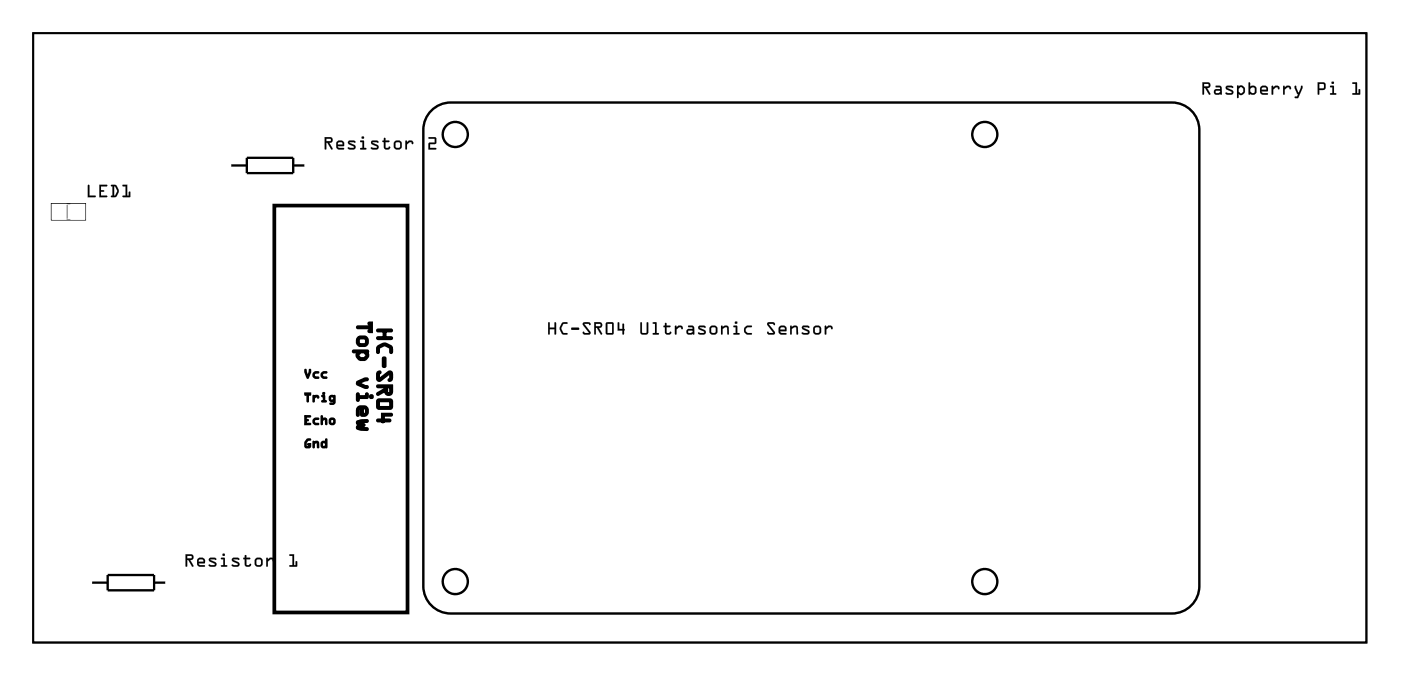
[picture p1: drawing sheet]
<svg xmlns="http://www.w3.org/2000/svg" width="153mm" height="74mm" viewBox="0 0 153 74" stroke-linecap="round" stroke-linejoin="round" font-family="sans-serif">
<path d="M3.6 3.6h146.1v66.8h-146.1z" fill="none" stroke="#000" stroke-width=".2"/>
<g fill="#000">
<path d="M3.6 3.6h146.1v66.8h-146.1zM3.6 3.6v66.8h146.1v-66.8z"/>
<path d="M35.6 15h.6a.32 .32 0 0 1 .2 .4 .32 .32 0 0 1-.3 .2l.3 .7a.1 .1 0 0 1 0 .1 .1 .1 0 0 1-.1 0l-.4-.8h-.2v.7a.1 .1 0 0 1 0 .1 .1 .1 0 0 1-.1-.1zM35.6 15v1.4l.1-.1v-.7h.2l.4 .7h.1l-.3-.7a.31 .31 0 0 0 .3-.2 .31 .31 0 0 0-.2-.4zM35.7 15.2v.3l.5-.1v-.2zM35.7 15.2h.5l.1 .2-.6 .1zM36.9 15.5l.3-.1h.2l.2 .1 .1 .2v.3h-.7l.1 .2h.5a.1 .1 0 0 1 .1 .1 .1 .1 0 0 1-.1 .1h-.5l-.2-.1-.1-.2zM36.9 15.5l-.1 .6 .1 .2 .2 .1h.6l-.1-.2h-.5l-.1-.1v-.1h.7v-.3l-.1-.2-.2-.1h-.2zM37 15.6v.2h.5l-.1-.2zM37 15.6h.4l.1 .3h-.5zM38.2 15.5v-.1a.71 .71 0 0 1 .7 .1 .12 .12 0 0 1 0 .2 .12 .12 0 0 1-.2-.1h-.4l.5 .3a.28 .28 0 0 1 .2 .3 .28 .28 0 0 1-.3 .2l-.6-.1a.12 .12 0 0 1 .1-.1 .12 .12 0 0 1 .1 0h.4l.1-.1-.6-.3-.1-.2zM38.2 15.5l-.1 .1 .1 .2 .6 .3-.1 .1h-.6v.1l.3 .1h.4l.1-.2v-.3l-.6-.3h.4a.1 .1 0 0 0 .2 0 .09 .09 0 0 0 0-.1l-.2-.1zM39.5 15.4h.4v.8h.1a.1 .1 0 0 1 .1 .1 .1 .1 0 0 1-.1 .1h-.5a.1 .1 0 0 1-.1-.1 .1 .1 0 0 1 .1-.1h.2v-.6h-.2zM39.5 15.4v.2h.2v.6h-.2v.1l.6 .1v-.2h-.2v-.7zM39.6 15.1a.15 .15 0 0 1 .3 0 .15 .15 0 0 1-.3 0zM39.6 15.1a.15 .15 0 0 0 .3 0 .15 .15 0 0 0-.3 0zM40.7 15.5l.1-.1a.71 .71 0 0 1 .7 .1 .12 .12 0 0 1-.1 .2 .12 .12 0 0 1-.2-.1h-.4l.5 .3a.28 .28 0 0 1 .2 .3 .28 .28 0 0 1-.3 .2l-.6-.1a.12 .12 0 0 1 .1-.1 .12 .12 0 0 1 .2 0h.3l.1-.1-.6-.3-.1-.2zM40.7 15.5l-.1 .1 .1 .2 .6 .3-.1 .1h-.6l.1 .1 .2 .1h.4l.2-.2-.1-.3-.6-.3h.5a.09 .09 0 0 0 .1 0 .09 .09 0 0 0 0-.1l-.2-.1zM42.1 15.1l.1 .1v.2h.4a.1 .1 0 0 1 .1 .1 .1 .1 0 0 1-.1 .1h-.4v.6h.3l.1-.1h.1a.21 .21 0 0 1 0 .2 .21 .21 0 0 1-.2 .1h-.3l-.1-.2-.1-.6-.1-.1 .1-.1zM42.1 15.1v.3l-.2 .1 .2 .1v.5a.37 .37 0 0 0 .3 .3 .37 .37 0 0 0 .3-.2v-.1l-.2 .1h-.3v-.6h.4v-.1v-.1h-.4v-.2zM43.1 15.9a.51 .51 0 0 1 1 0 .51 .51 0 0 1-1 0zM43.1 15.9a.5 .5 0 0 0 1 0 .5 .5 0 0 0-1 0zM43.3 15.6l.1 .5 .1 .1 .3-.1v-.5h-.3zM43.3 15.6h.4l.1 .1v.4v.1h-.3l-.2-.1zM44.4 15.4h.2v.2l.2-.2a.33 .33 0 0 1 .3 0 .33 .33 0 0 1 .2 .3 .14 .14 0 0 1-.2 .1 .14 .14 0 0 1-.1-.2h-.1l-.3 .2v.5a.1 .1 0 0 1-.1 .1 .1 .1 0 0 1-.1-.1zM44.4 15.4l.1 1 .1-.1v-.5l.3-.2h.1l.2 .2a.23 .23 0 0 0 0-.3 .23 .23 0 0 0-.2-.1h-.2l-.2 .2-.1-.2zM46.9 15h.7l.2 .1-.1 .6-.6 .1v.4h.6a.1 .1 0 0 1 .1 .1 .1 .1 0 0 1-.1 .1h-.8l.1-.7 .6-.1v-.4h-.6zM47 15.1v.1h.6v.4l-.6 .1-.1 .7h.8v-.2h-.6v-.4l.6-.1 .1-.6-.2-.1z"/>
<path d="M35.6 15h.6a.31 .31 0 0 1 .2 .4 .31 .31 0 0 1-.3 .2l.3 .7-.1 .1-.4-.8h-.2v.7l-.1 .1zM35.7 15.2v.3l.6-.1-.1-.2zM36.9 15.5l.3-.1h.2l.2 .1 .1 .2v.3l-.7 .1 .1 .1h.5l.1 .2h-.6l-.2-.1-.1-.2zM37 15.6v.2h.5l-.1-.2zM38.2 15.5l.5-.1 .2 .1a.12 .12 0 0 1-.1 .2 .12 .12 0 0 1-.1-.1h-.4l.5 .3a.27 .27 0 0 1 .2 .3 .27 .27 0 0 1-.3 .2h-.5l-.1-.1v-.2l.6 .1 .1-.1-.6-.3-.1-.2zM39.5 15.4l.4 .1v.7h.2v.2l-.7-.1 .1-.1h.2v-.6h-.2zM39.6 15.1a.15 .15 0 0 1 .3 0 .15 .15 0 0 1-.3 0zM40.7 15.5l.5-.1 .3 .1a.12 .12 0 0 1-.1 .2 .12 .12 0 0 1-.2-.1h-.4l.5 .3a.27 .27 0 0 1 .2 .3 .27 .27 0 0 1-.3 .2h-.4l-.2-.1 .1-.2 .5 .1 .1-.1-.6-.3-.1-.2zM42.1 15.1l.1 .1v.2h.4l.1 .1-.1 .1h-.4v.6h.3l.2-.1a.35 .35 0 0 1-.3 .3 .35 .35 0 0 1-.4-.3v-.5l-.1-.1 .1-.1zM43.1 15.9a.5 .5 0 0 1 1 0 .5 .5 0 0 1-1 0zM43.3 15.6v.5l.2 .1h.2l.1-.1v-.4l-.1-.1zM44.4 15.4h.2v.2l.2-.2a.33 .33 0 0 1 .3 0 .33 .33 0 0 1 .2 .3 .12 .12 0 0 1-.2 .1 .12 .12 0 0 1 0-.2h-.2l-.3 .2v.5l-.1 .1zM47 15.1l.6-.1 .2 .1-.1 .6-.6 .1v.4h.6v.2h-.8l.1-.7 .6-.1v-.4h-.6z"/>
<path d="M131.7 9h.6a.32 .32 0 0 1 .3 .4 .32 .32 0 0 1-.4 .2l.4 .6a.11 .11 0 0 1-.1 .2 .1 .1 0 0 1-.1-.1l-.4-.7h-.1v.7a.1 .1 0 0 1-.1 .1 .1 .1 0 0 1-.1-.1zM131.7 9l.1 1.4 .1-.1v-.7h.1l.4 .7h.2l-.4-.7a.31 .31 0 0 0 .4-.2 .31 .31 0 0 0-.3-.4zM131.9 9.2v.3l.5-.1-.1-.2zM131.9 9.2h.4l.1 .2-.5 .1zM133.2 9.4h.4l.1 .1 .1 .8a.09 .09 0 0 1 0 .1 .09 .09 0 0 1-.1-.1l-.5 .1a.32 .32 0 0 1-.2-.3 .32 .32 0 0 1 .2-.3h.4v-.2h-.4zM133.2 9.4v.2h.4l.1 .2h-.5a.31 .31 0 0 0-.2 .3 .31 .31 0 0 0 .2 .3l.5-.1 .1 .1v-.8l-.1-.2zM133.2 10v.2h.3l.2-.1-.1-.1zM133.2 10l.4-.1 .1 .2-.2 .1h-.3zM134.3 9.5l.1-.1a.71 .71 0 0 1 .7 .1 .12 .12 0 0 1-.1 .2 .12 .12 0 0 1-.1-.1h-.5l.5 .3a.28 .28 0 0 1 .2 .3 .28 .28 0 0 1-.3 .2l-.5-.1a.12 .12 0 0 1 0-.1 .12 .12 0 0 1 .2 0h.4v-.1l-.6-.3-.1-.2zM134.3 9.5v.1v.2l.6 .3-.1 .1h-.5v.1l.2 .1h.4l.2-.2-.1-.3-.6-.3h.5a.09 .09 0 0 0 .1 0 .09 .09 0 0 0 .1-.1l-.2-.1zM135.5 9.4h.2v.1l.1-.1h.3l.2 .2 .1 .1a.5 .5 0 0 1-.3 .7h-.2l-.2-.1v.4a.1 .1 0 0 1-.1 .1 .1 .1 0 0 1-.1-.1zM135.5 9.4v1.3h.1h.1v-.4l.2 .1h.2l.2-.3 .1-.4-.4-.3h-.2l-.1 .1-.1-.1zM135.9 9.6l-.2 .1v.3l.3 .2 .2-.1v-.4l-.2-.2zM135.8 9.5h.2l.2 .2v.4l-.2 .2-.3-.3v-.3zM136.8 9l.1 .1v.4l.5-.1 .2 .3v.4l-.1 .2-.4 .1-.2-.1a.1 .1 0 0 1 0 .1 .11 .11 0 0 1-.2-.1zM136.8 9.1v1.2l.1 .1v-.2l.2 .2h.3l.2-.3v-.5l-.3-.2-.4 .1v-.4zM137 9.7v.4l.1 .1 .3-.1v-.4v-.1h-.3zM137 9.7l.1-.1h.3v.5l-.2 .1-.2-.1zM138.1 9.5l.2-.1h.3l.2 .1 .1 .2v.3h-.7l.1 .2h.5a.1 .1 0 0 1 .1 .1 .1 .1 0 0 1-.1 .1h-.5l-.2-.1-.1-.2zM138.1 9.5l-.1 .6 .1 .2 .2 .1h.6l-.1-.2h-.5l-.1-.1v-.1h.7v-.3l-.1-.2-.2-.1h-.3zM138.2 9.6v.2h.5l-.1-.2zM138.2 9.6h.4l.1 .2h-.5zM139.3 9.4h.1l.1 .2 .2-.2a.33 .33 0 0 1 .3 0 .33 .33 0 0 1 .2 .3 .14 .14 0 0 1-.2 .1 .14 .14 0 0 1-.1-.2h-.2l-.2 .2v.5a.1 .1 0 0 1-.1 .1 .1 .1 0 0 1-.1-.1zM139.3 9.4v1l.1-.1v-.5l.3-.2h.2l.2 .2a.23 .23 0 0 0 0-.3 .23 .23 0 0 0-.2-.1h-.2l-.3 .2v-.2zM140.6 9.4h.1v.2l.2-.2a.33 .33 0 0 1 .4 0 .33 .33 0 0 1 .1 .3 .14 .14 0 0 1-.2 .1 .14 .14 0 0 1 0-.2h-.2l-.3 .2v.5a.1 .1 0 0 1-.1 .1 .1 .1 0 0 1-.1-.1zM140.6 9.4v1l.1-.1v-.5l.3-.2h.2l.2 .2a.23 .23 0 0 0 0-.3 .23 .23 0 0 0-.2-.1h-.3l-.2 .2v-.2zM141.8 9.4h.2l.2 .7 .3-.6a.1 .1 0 0 1 .1-.1 .1 .1 0 0 1 .1 .1l-.5 1.2-.3 .1a.1 .1 0 0 1-.1-.1 .1 .1 0 0 1 .1-.1h.2l.1-.3h-.1l-.3-.6zM141.8 9.4v.3l.3 .6h.1l-.1 .3h-.2l-.1 .1h.3l.6-1v-.2h-.2l-.2 .6h-.1l-.2-.6zM144.3 9h.7l.2 .3-.1 .5-.6 .1v.4a.1 .1 0 0 1-.1 .1 .1 .1 0 0 1-.1-.1zM144.3 9v1.3l.1 .1 .1-.1v-.4l.6-.1 .1-.5-.2-.3zM144.5 9.2v.5h.5v-.5zM144.5 9.2h.5v.5h-.5zM145.7 9.4h.4v.8h.2a.1 .1 0 0 1 .1 .1 .1 .1 0 0 1-.1 .1h-.5a.1 .1 0 0 1-.1-.1 .1 .1 0 0 1 .1-.1h.1v-.6h-.2zM145.7 9.4v.2h.2v.6h-.2v.1l.6 .1v-.2h-.2v-.7zM145.8 9.1a.15 .15 0 0 1 .3 0 .15 .15 0 0 1-.3 0zM145.9 9.1a.13 .13 0 0 0 .2 0 .13 .13 0 0 0-.2 0zM148.1 9h.5v1.2h.2v-.3a.1 .1 0 0 1 .1-.1 .1 .1 0 0 1 .1 .1v.5h-.8a.1 .1 0 0 1-.1-.1 .1 .1 0 0 1 .1-.1h.3v-1h-.3zM148.1 9.1l.1 .1h.3v1h-.3l-.1 .1 .8 .1v-.6h-.1v.4h-.2v-1.2z"/>
<path d="M131.7 9h.6a.31 .31 0 0 1 .3 .4 .31 .31 0 0 1-.4 .2l.4 .7-.2 .1-.4-.8h-.1v.7l-.1 .1zM131.9 9.2v.3l.5-.1-.1-.2zM133.2 9.4h.5l.1 .2v.8l-.1-.1-.5 .1a.31 .31 0 0 1-.2-.3 .31 .31 0 0 1 .2-.3h.4v-.2h-.4zM133.2 10v.2h.3l.2-.1-.1-.2zM134.3 9.5l.6-.1 .2 .1a.12 .12 0 0 1-.1 .2 .12 .12 0 0 1-.1-.1h-.5l.5 .3a.27 .27 0 0 1 .2 .3 .27 .27 0 0 1-.3 .2h-.4l-.2-.1 .1-.2 .5 .1 .1-.1-.6-.3v-.2zM135.5 9.4h.1l.1 .1 .1-.1h.2l.4 .3a.54 .54 0 0 1-.4 .7l-.3-.1v.4h-.2zM135.9 9.6l-.2 .1v.3l.3 .2 .2-.1v-.4l-.2-.2zM136.8 9l.1 .1v.4l.4-.1 .3 .2v.5l-.2 .3h-.3l-.2-.1v.1l-.1-.1zM137 9.7v.4l.2 .1 .2-.1v-.5h-.3zM138.1 9.5l.2-.1h.3l.2 .1 .1 .2v.3l-.7 .1 .1 .1h.5l.1 .2h-.6l-.2-.1-.1-.2zM138.2 9.6v.2h.5l-.1-.2zM139.3 9.4h.1l.1 .2 .2-.2a.33 .33 0 0 1 .3 0 .33 .33 0 0 1 .1 .3 .12 .12 0 0 1-.1 .1 .12 .12 0 0 1-.1-.2h-.2l-.2 .2v.5l-.2 .1zM140.6 9.4h.1v.2l.2-.2a.33 .33 0 0 1 .4 0 .33 .33 0 0 1 .1 .3 .12 .12 0 0 1-.2 .1 .12 .12 0 0 1 0-.2h-.2l-.3 .2v.5l-.1 .1zM141.8 9.4h.2l.2 .7 .3-.7h.2v.3l-.6 1.1-.3-.1 .1-.1h.2l.1-.3h-.1l-.3-.6zM144.3 9h.7l.2 .3-.1 .5-.6 .1v.4l-.1 .1-.1-.1zM144.5 9.2v.5h.5v-.5zM145.7 9.4h.4v.8h.2v.2l-.6-.1v-.1h.2v-.6h-.2zM145.8 9.1a.15 .15 0 0 1 .3 0 .15 .15 0 0 1-.3 0zM148.1 9h.5v1.2h.2v-.4h.1v.6l-.8-.1 .1-.1h.3v-1h-.3z"/>
<path d="M9.6 20.3h.2v1.1h.6a.1 .1 0 0 1 .1 .1 .1 .1 0 0 1-.1 .1h-.8zM9.7 20.3l-.1 1.3h.8v-.2h-.6v-1.1zM10.9 20.2h.8a.1 .1 0 0 1 .1 .1 .1 .1 0 0 1-.1 .1h-.6v.4h.2a.1 .1 0 0 1 .1 .1 .1 .1 0 0 1-.1 .1h-.2v.4h.6a.1 .1 0 0 1 .1 .1 .1 .1 0 0 1-.1 .1h-.8zM10.9 20.2v1.4h.8v-.2h-.6v-.4h.2l.1-.1h-.1h-.2v-.5h.6v-.1zM12.2 20.3h.5l.3 .6-.2 .6-.6 .1a.1 .1 0 0 1-.1-.1 .1 .1 0 0 1 .1-.1h.1v-1h-.1zM12.2 20.3v.1h.1v1h-.1v.2h.4l.4-.5v-.3l-.3-.5zM12.5 20.4v1h.1l.2-.5-.2-.4zM12.5 20.4l.1 .1 .2 .4-.2 .5h-.1zM13.4 20.3l.5-.1v1.2h.2v-.3a.1 .1 0 0 1 .1-.1 .1 .1 0 0 1 .1 .1v.5h-.8a.1 .1 0 0 1-.1-.1 .1 .1 0 0 1 .1-.1h.3v-1h-.3zM13.4 20.3l.1 .1h.3v1h-.3l-.1 .2h.8v-.6h-.1v.4h-.2v-1.2z"/>
<path d="M9.6 20.3h.2v1.1h.6v.2h-.8zM10.9 20.2l.8 .1v.1h-.6v.4h.3v.1v.1h-.3v.4h.6v.2h-.8zM12.2 20.3h.5a.8 .8 0 0 1 .1 1.2l-.2 .1h-.4v-.1l.1-.1v-1h-.1zM12.5 20.4v1h.1l.2-.5-.2-.4zM13.4 20.3l.5-.1v1.2h.2v-.4h.1v.6h-.8l.1-.2h.3v-1h-.3z"/>
<path d="M39.1 35.8h1.4v-.2a.11 .11 0 0 1-.1-.2 .11 .11 0 0 1 .1-.1h.2v1.1h-.2a.11 .11 0 0 1-.1-.1 .11 .11 0 0 1 .1-.1v-.2h-1.3l-.1-.1zM39.2 37l.3-.1h.4a.43 .43 0 0 1 .4 .4v.3l-.3 .3h-.6l-.2-.2-.1-.2v-.3zM39.4 37.1l-.1 .4 .1 .2 .6-.1 .1-.3-.1-.2zM38.7 38.4h1.5a.11 .11 0 0 1 .1 .1 .11 .11 0 0 1-.1 .1l.1 .1a.52 .52 0 0 1-.4 .8 .61 .61 0 0 1-.8-.7l.1-.2h-.5zM39.5 38.6l-.2 .4 .2 .2h.4l.2-.2v-.1l-.2-.3zM39.1 41.9l.9-.4h.2a.11 .11 0 0 1 .1 .1 .11 .11 0 0 1-.1 .1l-.9 .3 .9 .3a.11 .11 0 0 1 .1 .1 .11 .11 0 0 1-.1 .1h-.2l-.8-.3zM39.1 43.1l.2 .1v.2h.8v-.2a.11 .11 0 0 1 .1-.1 .11 .11 0 0 1 .1 .1l-.1 .4h-.9v.2a.11 .11 0 0 1-.1 .1 .11 .11 0 0 1-.1-.1zM40.5 43.5a.17 .17 0 0 1 .3 0 .17 .17 0 0 1-.3 0zM39.2 44.6l.3-.1h.4a.43 .43 0 0 1 .4 .4v.4l-.1 .2-.3 .1h-.3l-.1-.9-.1 .1-.1 .1v.6a.11 .11 0 0 1-.1 .1 .11 .11 0 0 1-.1-.1v-.6zM39.8 44.7v.7l.2-.1 .1-.1v-.3l-.1-.2zM39.1 46.2a1.15 1.15 0 0 1 1.1-.2 .11 .11 0 0 1 .1 .1 .11 .11 0 0 1-.1 .1l-.9 .1 .3 .2h.2a.11 .11 0 0 1 .1 .1 .11 .11 0 0 1-.1 .1h-.2l-.3 .1 .9 .1a.11 .11 0 0 1 .1 .1 .11 .11 0 0 1-.1 .1 1.15 1.15 0 0 1-1.1-.1v-.3l.2-.1-.2-.2z"/>
<path d="M39 35.7h1.5v.1h-.1v-.2h.1v.1a.22 .22 0 0 1-.3-.2 .22 .22 0 0 1 .3-.3h.4v1.3h-.4a.22 .22 0 0 1-.3-.3 .22 .22 0 0 1 .3-.1v.1h-.1v-.2h.1v.1h-1.4l-.1-.2zM39.2 35.9h1.4v.4h-.1h.2v.1h-.1v-1.1h.1v.2l-.2-.1h.1v.5zM39.1 36.9a1.02 1.02 0 0 1 1.1 0l.1 .1-.1 .1 .1-.1 .1 .3v.4l-.2 .2v-.1v.1a.96 .96 0 0 1-.8 .1h-.2l-.1-.2 .1-.1-.1 .1-.1-.1v-.5zM39.2 37h.1l-.1 .2 .1 .5-.1 .1 .1-.1 .1 .1h.5l.3-.2v-.4l-.2-.2h-.5l-.2 .1zM39.5 37.2l-.1 .3 .1 .1-.1 .1 .6-.2v-.2l-.1-.1 .1-.1-.1 .1zM39.3 37.1l.6-.1 .2 .1 .1 .2-.1 .4-.2 .1-.6-.1-.1-.2v-.3v-.1l.1 .1-.1-.1zM38.6 38.4l1.6-.1a.22 .22 0 0 1 .2 .2 .22 .22 0 0 1-.2 .2l.1-.2v.1a.61 .61 0 0 1-.4 1 .74 .74 0 0 1-.9-.4h.1h-.1a.49 .49 0 0 1 .1-.7l.1 .2h-.5l-.2-.2zM38.7 38.5h.8l-.3 .4v.1l.2 .3h-.1h.1h.5l.2-.1h.1h-.1l.1-.2v-.2l-.3-.3h.3zM39.5 38.7l-.1 .2 .1 .2h.4l.2-.3-.1 .1-.2-.2zM39.4 38.6l.5-.1 .1 .1h-.1h.1l.2 .2v.2v.1l-.1-.1 .1 .1-.2 .2-.1-.1 .1 .1h-.6v-.1v.1l-.2-.2 .1-.1-.1 .1v-.1zM39 41.8l.1-.1 .1 .1-.1-.1 .8-.3 .1 .1-.1-.1h.3a.22 .22 0 0 1 .2 .2 .22 .22 0 0 1-.2 .2h-.2v-.1l.1 .1-.7 .3-.1-.1 .1-.1 .7 .3-.1 .1v-.1h.2a.22 .22 0 0 1 .2 .2 .22 .22 0 0 1-.2 .2h-.3l.1-.1-.1 .1-.8-.3 .1-.1-.1 .1-.1-.2zM39 42l1-.4h.2h-.2v-.1v.1l-.8 .3v.2l1 .3h-.2zM39 43.1l.2-.1 .2 .1v.3h-.1v-.1h.8v.1h-.1v-.2a.22 .22 0 0 1 .2-.2 .22 .22 0 0 1 .2 .2v.4l-.1 .1h-1v-.1h.1v.2a.22 .22 0 0 1-.2 .3 .22 .22 0 0 1-.2-.3zM39.2 43.2v.6v-.3h1v-.3v.3h-1zM40.4 43.5a.28 .28 0 0 1 .5 0 .28 .28 0 0 1-.5 0zM40.6 43.4v.1h.1v-.1zM39.2 44.6h-.1a1.02 1.02 0 0 1 1.1-.1l.1 .1-.1 .1 .1-.1 .1 .3-.1 .5-.1 .1-.3 .2-.4-.1-.1-.9h.1v.1l-.1 .1v.6a.22 .22 0 0 1-.2 .2 .22 .22 0 0 1-.2-.2v-.7zM39.3 44.7l.4-.1-.1 .9h.4l.1-.1 .1-.5-.1-.2-.1-.1h-.5l-.3 .3v.6v-.6v-.1l.1 .1-.1-.1zM39.8 44.7h.1v.7h-.1v-.1l.2-.1v-.3l-.1-.1h.1h-.2zM39.6 44.6h.4l.2 .2v.4l-.2 .2-.4 .1zM39 46.1l.5-.2h.7a.22 .22 0 0 1 .2 .2 .22 .22 0 0 1-.2 .3h-.6v-.1v.1h-.2l-.1-.1 .1-.1 .2 .2v.1v-.1h.2a.22 .22 0 0 1 .2 .2 .22 .22 0 0 1-.2 .2h-.2v-.1v.1l-.2 .1-.1-.1 .1-.1 .2 .1v.1v-.1h.6a.22 .22 0 0 1 .2 .2 .22 .22 0 0 1-.2 .2h-.7l-.4-.1a.29 .29 0 0 1 0-.5l.2-.1v.1v.1l-.3-.2zM39.2 46.2l-.1 .3 .1-.1 .4 .2-.4 .2-.1-.1 .1 .3v-.1l.4 .1-.1 .1v-.1h.7v.1v-.2v.1h-.6l-.5-.1 .5-.3h.2h-.2l-.5-.3 .5-.1 .6-.1v.1v-.2v.1l-.6 .1v-.1v.1l-.4 .1z"/>
<path d="M41.3 36.1h1.5a.11 .11 0 0 1 .1 .1 .11 .11 0 0 1-.1 .1h-.6v.6h.6a.11 .11 0 0 1 .1 .2 .11 .11 0 0 1-.1 .1h-1.4a.11 .11 0 0 1-.1-.1 .11 .11 0 0 1 .1-.2h.6v-.6h-.6zM41.4 38a1.04 1.04 0 0 1 .9-.3l.6 .3v.6a.11 .11 0 0 1-.1 .1 .11 .11 0 0 1-.1-.1v-.5l-.6-.2-.6 .2v.5a.11 .11 0 0 1-.1 .1 .11 .11 0 0 1-.1-.1v-.5zM42 39.2h.2v.9a.16 .16 0 0 1-.1 .1 .16 .16 0 0 1-.2-.1zM41.4 40.8l.2-.1a.15 .15 0 0 1 .1 .2 .15 .15 0 0 1-.2 .1v.5l1.1-.8h.2l.1 .1v.7v.2l-.2 .1a.15 .15 0 0 1-.1-.2 .15 .15 0 0 1 .1-.1v-.6l-1 .8h-.3l-.1-.2v-.5zM41.3 42.3l1.6-.1v.8a.38 .38 0 0 1-.4 .3 .38 .38 0 0 1-.3-.5l-.7 .5a.11 .11 0 0 1-.2-.1 .11 .11 0 0 1 .1-.1l.8-.5v-.2h-.8zM42.4 42.4v.6l.3 .1v-.7zM41.4 43.8h1.4l.1 .2v.7l-.2 .1h-1.3l-.1-.2zM41.5 44v.6h1.2v-.6zM41.8 45.3h1a.11 .11 0 0 1 .1 .1 .11 .11 0 0 1-.1 .2h-.7v.4h.6a.11 .11 0 0 1 .1 .1 .11 .11 0 0 1-.1 .1h-.6a.11 .11 0 0 1-.2 .1 .11 .11 0 0 1-.1-.1h-.4a.11 .11 0 0 1-.1-.1 .11 .11 0 0 1 .1-.1h.4z"/>
<path d="M41.3 36.1l1.5-.1a.22 .22 0 0 1 .3 .2 .22 .22 0 0 1-.3 .2h-.6v-.1h.1v.6h-.1v-.1h.6a.22 .22 0 0 1 .3 .3 .22 .22 0 0 1-.3 .2h-1.4a.22 .22 0 0 1-.2-.2 .22 .22 0 0 1 .2-.3h.6v.1h-.1v-.6h.1v.1h-.7l-.1-.2zM41.4 36.2h.7v.9h-.7h1.4h-.7v-.9h.7zM41.3 37.9l.1-.1 .1 .1-.1-.1 .5-.2v.1v-.1l.2-.1 .7 .3v.1v-.1l.1 .1a.77 .77 0 0 1 .1 .8l-.2 .1-.1-.1-.1-.5-.4-.2v-.1v.1h-.2v-.1l.1 .1-.5 .2v.4a.22 .22 0 0 1-.2 .2 .22 .22 0 0 1-.2-.2 .72 .72 0 0 1 .1-.7zM41.5 38l-.1 .6v-.4l.1-.2 .1 .1-.1-.1 .5-.2h.3l.4 .2v.1v-.1l.1 .1v.5v-.5l-.5-.3v-.1v.1h-.3zM41.9 39.1h.2l.2 .1v.9a.27 .27 0 0 1-.2 .2 .27 .27 0 0 1-.3-.2zM42 39.3v.8h.1v-.8zM41.3 40.7l.3-.1a.22 .22 0 0 1 .2 .2 .22 .22 0 0 1-.2 .2v.5l-.1-.1v.1l1-.8a.35 .35 0 0 1 .4-.1 .35 .35 0 0 1 .2 .3v.6a.32 .32 0 0 1-.3 .4 .32 .32 0 0 1-.4-.3l.1-.1 .2-.1-.1-.5 .1 .1v-.1l.1 .1-1 .8-.1-.1 .1 .1a.35 .35 0 0 1-.4 0 .35 .35 0 0 1-.2-.3v-.5zM41.5 40.9l.1-.1-.2 .2v.6h.1v.2v-.2l1.2-.8 .1 .1v.6l-.1 .1 .1-.1v-.6l-.2-.2v.1l-1 .8h-.1l-.1-.1zM41.3 42.2l1.8-.1v.9a.49 .49 0 0 1-.6 .4 .49 .49 0 0 1-.4-.6l.2 .1-.8 .5a.22 .22 0 0 1-.3-.1 .22 .22 0 0 1 .1-.3l.8-.5 .1 .1h-.1v-.2h.1v.2l-.9-.1-.1-.2zM41.4 42.3h.9v.4l-.9 .5v-.1l.1 .2-.1-.1 .9-.6v.2a.27 .27 0 0 0 .2 .4 .27 .27 0 0 0 .3-.2v-.8h.1v.1zM42.4 42.4h.1v.6h.1v-.6h.1v.2h-.3zM42.3 42.3h.5v.7a.28 .28 0 0 1-.2 .2 .28 .28 0 0 1-.3-.2zM41.3 43.7l.2-.1h1.2a.33 .33 0 0 1 .4 .4v.6a.33 .33 0 0 1-.4 .3h-1.2a.33 .33 0 0 1-.3-.3v-.6zM41.4 43.9v.7l.1 .1h1.2l.1-.1v-.7zM41.5 44h.1v.6h-.1v-.1h1.2v.1h-.1v-.6h.1v.1h-1.2zM41.4 43.9h1.4v.8h-1.4zM41.7 45.2h1.1a.22 .22 0 0 1 .3 .2 .22 .22 0 0 1-.3 .3h-.7v-.1h.1v.4h-.1v-.1h.6a.22 .22 0 0 1 .2 .2 .22 .22 0 0 1-.2 .2h-.6v-.1h.1a.22 .22 0 0 1-.3 .2 .22 .22 0 0 1-.2-.2h.1v.1h-.4a.22 .22 0 0 1-.2-.2 .22 .22 0 0 1 .2-.2h.4v.1h-.1zM41.8 45.3h.1v.8h-.5h.5v.1v-.1h.8h-.8v-.7h.9l-1 .1z"/>
<path d="M60.1 35.3l.1 .1v.5h.5v-.5a.1 .1 0 0 1 .1-.1 .1 .1 0 0 1 .1 .1v1.2a.1 .1 0 0 1-.1 .1 .1 .1 0 0 1-.1-.1v-.5h-.5v.5a.1 .1 0 0 1-.1 .1 .1 .1 0 0 1-.1-.1zM60.1 35.3v1.3h.1v-.5h.5v.5l.2 .1v-1.3h-.2v.5h-.5v-.5zM61.6 35.4l.5-.1a.1 .1 0 0 1 .1 .1 .1 .1 0 0 1-.1 .1h-.4l-.2 .5 .2 .5h.4a.1 .1 0 0 1 .1 .1 .1 .1 0 0 1-.1 .1l-.5-.1-.3-.4v-.3zM61.6 35.4l-.3 .4a.83 .83 0 0 0 .4 .9h.4l.1-.1-.1-.1h-.4l-.2-.4v-.2l.2-.4h.4l.1-.1-.1-.1h-.3zM62.6 35.9h.7l.1 .2-.1 .1h-.6l-.1-.1zM62.6 35.9l.1 .2h.6h.1l-.1-.2zM63.9 35.4l.7-.1 .1 .2a.13 .13 0 0 1-.1 .1 .13 .13 0 0 1-.1-.1h-.5l.7 .8a.21 .21 0 0 1 0 .3 .21 .21 0 0 1-.2 .1h-.5l-.2-.3a.13 .13 0 0 1 .2 0 .13 .13 0 0 1 .1 .1h.4l-.6-.9zM63.9 35.4v.2l.6 .9h-.4l-.2-.1v.1l.2 .2 .5-.1 .1-.2-.7-.9h.5l.1 .1 .1-.1-.2-.2zM65.1 35.3h.6a.32 .32 0 0 1 .3 .4 .32 .32 0 0 1-.4 .2l.4 .6a.11 .11 0 0 1-.1 .2 .1 .1 0 0 1-.1-.1l-.4-.7h-.1v.7a.1 .1 0 0 1-.1 .1 .1 .1 0 0 1-.1-.1zM65.1 35.3v1.4l.2-.1v-.7h.1l.4 .7h.1l-.3-.7a.31 .31 0 0 0 .4-.2 .31 .31 0 0 0-.3-.4zM65.3 35.5v.3l.5-.1-.1-.2zM65.3 35.5h.4l.1 .2-.5 .1zM66.4 35.4l.6-.1 .2 .1v1.1l-.1 .2h-.6l-.1-.1zM66.4 35.4v1.2l.1 .1h.6l.1-.2v-1.1l-.2-.1zM66.5 35.5v1h.5v-1zM66.5 35.5h.6v1h-.6zM67.7 35.3l.1 .1v.7h.4v-.6a.1 .1 0 0 1 .1 0 .1 .1 0 0 1 .1 0v.5a.09 .09 0 0 1 0 .1 .09 .09 0 0 1 0 .1v.4a.1 .1 0 0 1-.1 .1 .1 .1 0 0 1-.1-.1v-.4h-.6zM67.7 35.3v.9h.5v.4l.1 .1v-.5l.1-.1h-.1v-.6h-.1v.6h-.4v-.7zM70.2 35.3l.1 .1v1l.1 .1 .4-.1v-1a.1 .1 0 0 1 .1-.1 .1 .1 0 0 1 .1 .1v1.1l-.2 .2h-.4l-.2-.1-.1-.2zM70.2 35.3v1.2l.1 .1h.5l.2-.2v-1l-.1-.1-.1 .1v1l-.4 .1-.1-.1v-1zM71.5 35.3l.4 .1v1.1h.2a.1 .1 0 0 1 .1 .1 .1 .1 0 0 1-.1 .1h-.5a.1 .1 0 0 1-.1-.1 .1 .1 0 0 1 .1-.1h.1v-1h-.2zM71.5 35.3v.2h.3v1h-.3v.1l.6 .1 .1-.2h-.3v-1.1zM72.9 35.4h.1v.3h.4a.1 .1 0 0 1 .1 .1 .1 .1 0 0 1-.1 .1h-.4v.5l.3 .1 .1-.2 .1 .1a.21 .21 0 0 1 0 .2 .21 .21 0 0 1-.2 .1h-.3l-.2-.2v-.6l-.1-.1 .1-.1zM72.9 35.4l-.1 .3-.1 .1h.1v.6a.37 .37 0 0 0 .4 .3 .37 .37 0 0 0 .3-.2l-.1-.1-.1 .1-.3-.1v-.6h.4v-.1h-.4v-.3zM73.9 35.7h.2v.2l.2-.2a.33 .33 0 0 1 .4 0 .33 .33 0 0 1 .1 .3 .14 .14 0 0 1-.2 0 .14 .14 0 0 1 0-.1h-.2l-.3 .2v.5a.1 .1 0 0 1-.1 .1 .1 .1 0 0 1-.1-.1zM74 35.7v1l.1-.1v-.5l.3-.3 .2 .1 .1 .2a.23 .23 0 0 0 .1-.3 .23 .23 0 0 0-.3-.1h-.2l-.2 .2v-.2zM75.4 35.7h.4h.2l.1 .9a.09 .09 0 0 1-.1 .1 .09 .09 0 0 1-.1-.1l-.5 .1a.32 .32 0 0 1-.2-.3 .32 .32 0 0 1 .2-.4l.5 .1-.1-.2h-.4zM75.4 35.7v.1l.5 .1v.2h-.5a.31 .31 0 0 0-.2 .3 .31 .31 0 0 0 .2 .3l.5-.1h.1v-.7l-.1-.2zM75.4 36.3v.2h.3l.2-.1-.1-.2zM75.4 36.2h.4l.1 .2-.2 .1h-.3zM76.5 35.7h.1a.71 .71 0 0 1 .7 .1 .12 .12 0 0 1-.1 .1 .12 .12 0 0 1-.1 0h-.4l.5 .3a.28 .28 0 0 1 .1 .3 .28 .28 0 0 1-.3 .2l-.5-.1a.12 .12 0 0 1 0-.1 .12 .12 0 0 1 .2 0h.4v-.1l-.6-.3v-.2zM76.5 35.8v.1l.1 .2 .5 .3-.1 .1h-.5v.1l.2 .1 .4-.1 .2-.1-.1-.3-.6-.3h.5a.09 .09 0 0 0 .1 0 .09 .09 0 0 0 .1-.1l-.2-.1zM77.7 36.2a.51 .51 0 0 1 1 0 .51 .51 0 0 1-1 0zM77.7 36.2a.5 .5 0 0 0 1 0 .5 .5 0 0 0-1 0zM77.9 35.9v.5l.1 .1 .4-.1-.1-.5h-.3zM77.9 35.9l.4-.1 .1 .1v.5l-.1 .1h-.3l-.1-.1zM79 35.7h.1l.1 .1a.39 .39 0 0 1 .6 .1l.1 .7a.09 .09 0 0 1-.1 .1 .09 .09 0 0 1-.1-.1l-.1-.7h-.2l-.2 .1v.6a.1 .1 0 0 1-.1 .1 .1 .1 0 0 1-.1-.1zM79 35.7v1l.1-.1v-.6l.3-.2 .2 .1 .1 .7h.1v-.7a.32 .32 0 0 0-.5-.2l-.2 .1v-.1zM80.3 35.7h.4l.1 .8h.1a.1 .1 0 0 1 .1 .1 .1 .1 0 0 1-.1 .1h-.5a.1 .1 0 0 1-.1-.1 .1 .1 0 0 1 .1-.1h.2v-.6h-.2zM80.4 35.7v.1h.2v.7h-.2l-.1 .1 .7 .1v-.2h-.2l-.1-.8zM80.5 35.4a.15 .15 0 0 1 .3 0 .15 .15 0 0 1-.3 0zM80.5 35.4a.15 .15 0 0 0 .3 0 .15 .15 0 0 0-.3 0zM81.6 35.9l.3-.2h.4a.1 .1 0 0 1 .1 .1 .1 .1 0 0 1-.1 .1h-.4l-.2 .2v.2l.2 .2h.4a.1 .1 0 0 1 .1 .1 .1 .1 0 0 1-.1 .1l-.6-.1a.51 .51 0 0 1-.1-.7zM81.6 35.9l-.1 .2 .1 .4 .2 .1h.5v-.1h-.4l-.2-.2v-.3l.1-.1 .5-.1v-.1h-.4zM84.1 35.4l.6-.1 .2 .2a.13 .13 0 0 1-.1 .1 .13 .13 0 0 1-.1-.1h-.5l.7 .8a.21 .21 0 0 1 0 .3 .21 .21 0 0 1-.2 .1h-.5l-.2-.3a.13 .13 0 0 1 .2 0 .13 .13 0 0 1 .1 .1h.4l-.6-.9zM84.1 35.4v.2l.6 .9h-.4l-.2-.1-.1 .1 .3 .2 .5-.1 .1-.2-.7-.9h.5l.1 .1 .1-.1-.2-.2zM85.4 35.8l.2-.1h.3l.2 .1 .1 .2-.1 .3h-.6l.1 .2h.5a.1 .1 0 0 1 .1 .1 .1 .1 0 0 1-.1 .1h-.5l-.2-.1-.1-.2zM85.4 35.8l-.1 .6 .1 .1 .2 .2 .5-.1v-.1h-.5l-.1-.1v-.1h.6v-.3v-.2l-.2-.1h-.3zM85.5 35.9v.2h.5l-.1-.2zM85.5 35.9h.4l.1 .2h-.5zM86.6 35.7h.1v.1a.39 .39 0 0 1 .7 .1v.7a.09 .09 0 0 1-.1 .1 .09 .09 0 0 1-.1-.1v-.7h-.2l-.3 .1v.6a.1 .1 0 0 1-.1 .1 .1 .1 0 0 1-.1-.1zM86.6 35.7v1l.1-.1v-.6l.3-.2 .2 .1 .1 .7h.1v-.7a.32 .32 0 0 0-.5-.2l-.2 .1v-.1zM87.9 35.7h.1a.71 .71 0 0 1 .7 .1 .12 .12 0 0 1-.1 .1 .12 .12 0 0 1-.2 0h-.4l.5 .3a.28 .28 0 0 1 .2 .3 .28 .28 0 0 1-.3 .2l-.6-.1a.12 .12 0 0 1 .1-.1 .12 .12 0 0 1 .2 0h.3l.1-.1-.6-.3-.1-.2zM87.9 35.8l-.1 .1 .1 .2 .6 .3-.1 .1h-.6v.1l.3 .1 .4-.1 .1-.1v-.3l-.6-.3h.5a.09 .09 0 0 0 .1 0 .09 .09 0 0 0 0-.1l-.2-.1zM89 36.2a.51 .51 0 0 1 1 0 .51 .51 0 0 1-1 0zM89 36.2a.5 .5 0 0 0 1 0 .5 .5 0 0 0-1 0zM89.3 35.9v.5l.1 .1 .3-.1v-.5h-.3zM89.3 35.9l.3-.1 .2 .1v.5l-.1 .1h-.3l-.1-.1zM90.4 35.7h.1v.2l.2-.2a.33 .33 0 0 1 .4 0 .33 .33 0 0 1 .1 .3 .14 .14 0 0 1-.2 0 .14 .14 0 0 1 0-.1h-.2l-.3 .2v.5a.1 .1 0 0 1-.1 .1 .1 .1 0 0 1-.1-.1zM90.4 35.7v1l.1-.1v-.5l.3-.3 .2 .1 .1 .2a.23 .23 0 0 0 .1-.3 .23 .23 0 0 0-.3-.1h-.2l-.2 .2v-.2z"/>
<path d="M60.1 35.3l.1 .1v.5h.5v-.5h.2v1.3l-.2-.1v-.5h-.5v.5h-.2zM61.6 35.4l.2-.1 .4 .1-.1 .1h-.4l-.2 .5 .2 .5h.4l.1 .1-.1 .1a.6 .6 0 0 1-.8-.6v-.3zM62.6 35.9h.7l.1 .2-.1 .1h-.6l-.1-.1zM63.9 35.4l.6-.1 .2 .2-.1 .1-.1-.1h-.5l.7 .9-.1 .3h-.5l-.3-.2 .1-.2 .1 .2h.5l-.6-.9zM65.1 35.3h.6a.31 .31 0 0 1 .3 .4 .31 .31 0 0 1-.4 .2l.4 .7-.2 .1-.4-.8h-.1v.7l-.2 .1zM65.3 35.5v.3l.5-.1-.1-.2zM66.4 35.4l.6-.1 .2 .1v1.1l-.1 .2h-.6l-.1-.1zM66.5 35.5v1h.5v-1zM67.7 35.3l.1 .1v.7h.4v-.6h.1l.1 .6v.1l-.1 .5-.1-.1v-.4h-.5zM70.2 35.3l.1 .1v1l.1 .1 .4-.1v-1l.1-.1 .1 .1v1l-.2 .3h-.5l-.1-.2zM71.5 35.3l.4 .1v1.1h.3l-.1 .2-.6-.1v-.1h.2v-1h-.2zM72.9 35.4h.1v.3h.4v.1v.1h-.4v.6h.3l.1-.2 .1 .1a.35 .35 0 0 1-.3 .3 .35 .35 0 0 1-.4-.3v-.5l-.1-.1 .1-.1zM74 35.7h.1v.2l.2-.2a.33 .33 0 0 1 .4 0 .33 .33 0 0 1 .1 .3 .12 .12 0 0 1-.2 0 .12 .12 0 0 1 0-.1h-.2l-.3 .2v.5l-.1 .1zM75.4 35.7h.5l.1 .2v.7h-.1l-.5 .1a.31 .31 0 0 1-.2-.3 .31 .31 0 0 1 .2-.3h.5v-.2h-.5zM75.4 36.3v.2h.3l.2-.1-.1-.2zM76.5 35.7h.6l.2 .1a.12 .12 0 0 1-.1 .1 .12 .12 0 0 1-.1 0h-.5l.6 .3a.27 .27 0 0 1 .1 .3 .27 .27 0 0 1-.3 .2l-.4-.1-.1-.1v-.1l.5 .1 .1-.1-.5-.3-.1-.2zM77.7 36.2a.5 .5 0 0 1 1 0 .5 .5 0 0 1-1 0zM77.9 35.9v.5l.1 .1h.3l.1-.1v-.4l-.1-.1zM79 35.7h.1l.1 .1a.38 .38 0 0 1 .3-.1 .38 .38 0 0 1 .3 .2v.7h-.1l-.1-.7h-.2l-.2 .1-.1 .6-.1 .1zM80.3 35.7h.5v.8h.2v.2l-.7-.1 .1-.1h.2v-.6h-.2zM80.5 35.4a.15 .15 0 0 1 .3 0 .15 .15 0 0 1-.3 0zM81.6 35.9l.3-.2h.5l-.1 .2h-.4l-.2 .1v.3l.2 .2 .5 .1-.1 .1h-.4a.49 .49 0 0 1-.3-.8zM84.1 35.4l.6-.1 .2 .2-.1 .1-.1-.1h-.5l.7 .9-.1 .3h-.5l-.3-.2 .1-.2 .1 .2h.5l-.6-.9zM85.4 35.8l.2-.1h.3l.2 .1 .1 .2-.1 .3-.6 .1 .1 .1h.5v.1l-.5 .1-.2-.1-.1-.2zM85.5 35.9v.2h.5l-.1-.2zM86.6 35.7h.1v.1a.38 .38 0 0 1 .4-.1 .38 .38 0 0 1 .3 .2v.7h-.2v-.7h-.2l-.3 .1v.6l-.1 .1zM87.9 35.7h.5l.3 .1a.12 .12 0 0 1-.1 .1 .12 .12 0 0 1-.2 0h-.4l.5 .3a.27 .27 0 0 1 .2 .3 .27 .27 0 0 1-.3 .2l-.4-.1-.2-.1 .1-.1 .5 .1 .1-.1-.6-.3-.1-.2zM89 36.2a.5 .5 0 0 1 1 0 .5 .5 0 0 1-1 0zM89.3 35.9v.5l.1 .1h.3l.1-.1v-.4l-.2-.1zM90.4 35.7h.1v.2l.2-.2a.33 .33 0 0 1 .4 0 .33 .33 0 0 1 .1 .3 .12 .12 0 0 1-.2 0 .12 .12 0 0 1 0-.1h-.2l-.3 .2v.5l-.1 .1z"/>
<path d="M33.4 40.5l.1-.1 .1 .1v.2h-.1h.1l.2 .5h-.1h-.1l.2-.5h.1h-.1v-.2a.14 .14 0 0 1 .2-.1 .14 .14 0 0 1 .1 .1v.3l-.3 .6-.1 .1-.1-.1-.3-.6zM33.4 40.5l.1 .3h-.1l.1-.1 .2 .7h-.1h.2h-.1l.2-.7 .1 .1h-.1l.1-.3v.3l-.3 .6-.3-.6zM34.3 40.8l.2-.1h.3a.14 .14 0 0 1 .2 .1 .14 .14 0 0 1-.2 .2l-.3-.1h.1l-.2 .3h.1l.1 .1 .2-.1a.14 .14 0 0 1 .2 .2 .14 .14 0 0 1-.2 .1h-.3h-.1l.1-.1-.1 .1a.41 .41 0 0 1-.1-.7zM34.4 40.9v.4l.1 .1h.3h-.3v-.1v.1a.29 .29 0 0 1-.1-.5v.1v-.1l.1-.1v.1v-.1h.3l-.4 .1zM35.2 40.8l.2-.1h.3a.14 .14 0 0 1 .2 .1 .14 .14 0 0 1-.2 .2l-.3-.1h.1l-.2 .3h.1l.1 .1 .2-.1a.14 .14 0 0 1 .2 .2 .14 .14 0 0 1-.2 .1h-.3h-.1l.1-.1-.1 .1a.41 .41 0 0 1-.1-.7zM35.2 40.9v.4h.1l.1 .1h.3h-.3v-.1v.1a.29 .29 0 0 1-.1-.5v.1v-.1l.1-.1v.1v-.1h.3l-.4 .1z"/>
<path d="M33.3 43h.8v.2a.14 .14 0 0 1-.2 .2 .14 .14 0 0 1-.1-.2h.1v.1h-.1v-.1v.8a.14 .14 0 0 1-.1 .1 .14 .14 0 0 1-.1-.1v-.8v.1h-.1v-.1a.11 .11 0 0 1 0 .2 .11 .11 0 0 1-.1-.1zM33.4 43.1h.1l-.1 .1v-.1h.3v.9v-.9h.3v.1l-.1-.1h.1v.1h-.6zM34.3 43.3a.12 .12 0 0 1 .1 0 .12 .12 0 0 1 0 .2v-.1l.1-.1a.26 .26 0 0 1 .4 0 .26 .26 0 0 1-.1 .4l-.2-.2h.1l-.2 .2-.1-.1h.1v.4a.14 .14 0 0 1-.1 .1 .14 .14 0 0 1-.2-.1zM34.3 43.4v.6v-.4l.3-.2a.18 .18 0 0 1 .2 0 .18 .18 0 0 1 .1 .2l-.3-.3v.1l-.3 .2zM35.2 43.3h.4v.6v-.1h.1a.14 .14 0 0 1 .1 .2 .14 .14 0 0 1-.1 .1h-.4a.14 .14 0 0 1-.1-.1 .14 .14 0 0 1 .1-.2h.1v.1v-.4h-.2zM35.3 43.4h.2v.6h-.2h.4h-.2v-.6zM35.3 43.1a.17 .17 0 0 1 .3 0 .17 .17 0 0 1-.3 0zM35.4 43.1h.1zM36.1 43.4l.3-.1 .2 .1h-.1a.14 .14 0 0 1 .1-.1 .14 .14 0 0 1 .2 .1l-.1 .8-.1 .1v.1h-.4a.14 .14 0 0 1-.1-.2 .14 .14 0 0 1 .1-.1h.3v-.2h.1a.17 .17 0 0 1-.1 .2 .17 .17 0 0 1-.2 0l-.3-.2zM36.2 43.4l-.1 .5h.3l.2-.2v.4v.1l-.1-.1 .1 .1-.4 .1 .4-.1v-.8v.2zM36.2 43.5l.1 .3h.1l.1-.2zM36.2 43.5l.3-.1a.26 .26 0 0 1 .1 .4h-.1h.1l-.2 .1h-.2z"/>
<path d="M33.3 45.5h.7a.14 .14 0 0 1 .1 .1 .14 .14 0 0 1-.1 .2h-.5v-.1h.1v.3h-.1v-.1h.2a.14 .14 0 0 1 .1 .1 .14 .14 0 0 1-.1 .2h-.2v-.1h.1v.3h-.1v-.1h.5a.14 .14 0 0 1 .1 .2 .14 .14 0 0 1-.1 .1h-.7zM33.4 45.6h.1v.9h-.1h.6h-.6v-.5h.3l-.3 .1v-.5h.6h-.6zM34.3 45.9l.2-.1h.3a.14 .14 0 0 1 .2 .1 .14 .14 0 0 1-.2 .1h-.3h.1l-.2 .3 .1-.1 .1 .1h.2a.14 .14 0 0 1 .2 .2 .14 .14 0 0 1-.2 .1h-.3l-.1-.1h.1h-.1a.41 .41 0 0 1-.1-.6zM34.4 46v.4v-.1l.1 .1 .3 .1h-.3v-.1a.29 .29 0 0 1-.1-.4v.1v-.1l.1-.1v.1v-.1h.3l-.4 .1zM35.1 45.5h.1l.2 .1v.3h-.1a.26 .26 0 0 1 .2-.2 .26 .26 0 0 1 .3 .1l.1 .7a.14 .14 0 0 1-.2 .1 .14 .14 0 0 1-.1-.1h.1h-.1v-.5h.1h-.2h.1l-.2 .1h-.1h.1v.4a.14 .14 0 0 1-.2 .1 .14 .14 0 0 1-.1-.1zM35.2 45.6v.9v-.5l.3-.1 .2 .1v.5h.1h-.1v-.5h.1l-.4-.1h.1l-.3 .2zM36.1 45.9l.2-.1 .4 .1h-.1h.1l.1 .4-.1 .2-.4 .1-.2-.1-.1-.2zM36.2 46l-.1 .4h.1l.4 .1v-.5l-.3-.1zM36.2 46l.1 .3h.2v.1v-.3h-.2zM36.2 45.9a.29 .29 0 0 1 .4 .2v.3l-.3 .1v-.1l-.1 .1-.1-.2z"/>
<path d="M33.6 48.1l.4-.1a.14 .14 0 0 1 .1 .2 .14 .14 0 0 1-.1 .1h-.2l-.2 .2h-.1l.1 .4h.2v-.1h.1h-.1a.14 .14 0 0 1-.2-.1 .14 .14 0 0 1 .2-.1h.3v.3a.42 .42 0 0 1-.4 .3 .42 .42 0 0 1-.4-.2v-.6l.1-.1 .1 .1-.1-.1zM33.6 48.2h.1l-.2 .3v.4l.4 .1v-.4h.1v.1h-.2h.2l-.1 .3h-.3l-.1-.1v-.5l.2-.2v.1v-.1h.3zM34.3 48.3a.11 .11 0 0 1 .1 0 .11 .11 0 0 1 0 .2 .26 .26 0 0 1 .2-.2 .26 .26 0 0 1 .3 .1l.1 .6a.14 .14 0 0 1-.2 .1 .14 .14 0 0 1-.1-.1h.1h-.1v-.4h.1h-.2v-.1l.1 .1-.2 .1-.1-.1h.1v.4a.14 .14 0 0 1-.1 .1 .14 .14 0 0 1-.2-.1zM34.3 48.4v.6v-.4l.3-.2 .2 .1v.5h.1h-.1v-.5h.1l-.4-.1 .1 .1-.3 .1zM35.2 48.4l.3-.1 .2 .1v.1h-.1v-.3a.14 .14 0 0 1 .1-.2 .14 .14 0 0 1 .2 .2v.8a.14 .14 0 0 1-.2 .1 .14 .14 0 0 1-.1-.1h.1a.17 .17 0 0 1-.1 .2 .17 .17 0 0 1-.2-.1l-.3-.1v-.4zM35.3 48.4v.5l.2 .1 .3-.2v.2v-.8v.4zM35.3 48.5l.1 .3 .1 .1 .2-.3-.1 .1zM35.3 48.5l.3-.1a.29 .29 0 0 1 .1 .5v-.1v.1l-.2 .1h-.2z"/>
<path d="M33.4 40.5h.1l.2 .7 .2-.7h.1v.3l-.3 .6h-.1l-.2-.6zM34.4 40.9l.1-.1h.4v.1h-.3l-.2 .1v.2l.1 .1 .4 .1h-.3a.35 .35 0 0 1-.2-.5zM35.2 40.9l.2-.1h.4v.1h-.3l-.2 .1v.2l.1 .1 .4 .1h-.3a.35 .35 0 0 1-.3-.5z"/>
<path d="M33.4 43.1h.6v.2l-.2-.1-.1 .8h-.1v-.8l-.2 .1zM34.3 43.4h.1v.1l.2-.2a.23 .23 0 0 1 .2 .1 .23 .23 0 0 1 .1 .2h-.1v-.1h-.2l-.2 .1v.4h-.1zM35.3 43.4h.2l.1 .5h.1v.1h-.5l.2-.1v-.4h-.1zM35.4 43.1a.1 .1 0 0 1 .2 0 .1 .1 0 0 1-.2 0zM36.1 43.4l.2-.1 .4 .1v.7l-.2 .2h-.4l.1-.1h.3l.1-.3-.2 .1-.3-.1v-.1zM36.2 43.5l.1 .4h.1l.2-.2v-.1l-.2-.1z"/>
<path d="M33.4 45.6h.6v.1h-.5v.3h.3l-.3 .1v.3h.5v.1h-.6zM34.4 46l.1-.2 .4 .1-.3 .1-.2 .1v.2l.1 .1h.4v.1h-.3a.35 .35 0 0 1-.2-.5zM35.2 45.6h.1v.3a.27 .27 0 0 1 .3-.1 .27 .27 0 0 1 .2 .2v.5h-.1l-.1-.5-.3 .1v.4h-.1zM36.1 46.2a.35 .35 0 0 1 .7 0 .35 .35 0 0 1-.7 0zM36.2 46v.3l.3 .1 .1-.4h-.1z"/>
<path d="M33.6 48.2l.2-.1 .2 .1h-.3l-.2 .3v.4h.3l.1-.1-.2-.1 .3-.1v.4l-.1 .1h-.3l-.2-.2a.66 .66 0 0 1 .2-.7zM34.3 48.4l.1 .1a.27 .27 0 0 1 .3-.1 .27 .27 0 0 1 .2 .1v.6l-.1-.1v-.5h-.2l-.2 .1v.4l-.1 .1zM35.2 48.5l.2-.1 .3 .1v-.4h.1v1l-.1-.1-.3 .1-.2-.1v-.2zM35.3 48.5v.4h.2l.2-.1v-.2l-.2-.1z"/>
<path d="M20.3 60.7h.6a.32 .32 0 0 1 .3 .4 .32 .32 0 0 1-.4 .3l.4 .6a.1 .1 0 0 1 0 .1 .1 .1 0 0 1-.2 0l-.4-.7h-.1v.6a.1 .1 0 0 1-.1 .1 .1 .1 0 0 1-.1-.1zM20.3 60.7l.1 1.4 .1-.1v-.6h.1l.4 .7h.2l-.4-.7a.31 .31 0 0 0 .4-.3 .31 .31 0 0 0-.3-.3zM20.5 60.9v.3l.5-.1v-.2zM20.5 60.9h.5v.2l-.5 .1zM21.7 61.2l.2-.1h.3l.2 .1 .1 .2-.1 .3h-.6l.1 .2h.5a.1 .1 0 0 1 .1 .1 .1 .1 0 0 1-.1 .1h-.5l-.2-.1-.1-.2zM21.7 61.3l-.1 .5 .1 .2 .2 .1h.5v-.2h-.5l-.1-.1v-.1h.6v-.3v-.2l-.2-.1h-.3zM21.8 61.4v.2h.5l-.1-.3zM21.8 61.4l.4-.1 .1 .3h-.5zM22.9 61.2l.1-.1a.71 .71 0 0 1 .7 .1 .12 .12 0 0 1-.1 .2 .12 .12 0 0 1-.1-.1h-.4l.5 .3a.28 .28 0 0 1 .1 .3 .28 .28 0 0 1-.3 .2l-.5-.1a.12 .12 0 0 1 0-.1 .12 .12 0 0 1 .2 0h.4v-.1l-.6-.3v-.2zM22.9 61.2v.1l.1 .2 .5 .3-.1 .1h-.5v.1l.2 .1h.4l.2-.2-.1-.3-.6-.3h.5a.09 .09 0 0 0 .1 .1 .11 .11 0 0 0 .1-.2l-.2-.1zM24.2 61.1h.4v.8h.2a.1 .1 0 0 1 .1 .1 .1 .1 0 0 1-.1 .1h-.5a.1 .1 0 0 1-.1-.1 .1 .1 0 0 1 .1-.1h.2v-.6h-.3zM24.2 61.1l.1 .2h.2v.6h-.2l-.1 .2h.6l.1-.1-.3-.1v-.7zM24.4 60.8a.15 .15 0 0 1 .3 0 .15 .15 0 0 1-.3 0zM24.4 60.8a.13 .13 0 0 0 .2 0 .13 .13 0 0 0-.2 0zM25.5 61.2v-.1a.71 .71 0 0 1 .7 .1 .12 .12 0 0 1-.1 .2 .12 .12 0 0 1-.1-.1h-.4l.5 .3a.28 .28 0 0 1 .1 .3 .28 .28 0 0 1-.2 .2l-.6-.1a.12 .12 0 0 1 .1-.1 .12 .12 0 0 1 .1 0h.4l.1-.1-.6-.3-.1-.2zM25.5 61.2l-.1 .1 .1 .2 .6 .3-.1 .1h-.6v.1l.2 .1h.5l.1-.2-.1-.3-.5-.3h.4a.11 .11 0 0 0 .2 .1 .1 .1 0 0 0 0-.2l-.2-.1zM26.8 60.8l.2 .1v.2h.3a.1 .1 0 0 1 .1 .1 .1 .1 0 0 1-.1 .1h-.3v.6h.2l.2-.1h.1a.21 .21 0 0 1 0 .2 .21 .21 0 0 1-.3 .1h-.2l-.2-.1v-.7l-.2-.1 .2-.1zM26.8 60.9v.2l-.2 .1 .2 .1v.5a.37 .37 0 0 0 .3 .3 .37 .37 0 0 0 .4-.2l-.1-.1-.1 .1h-.3v-.6h.4v-.1l-.1-.1h-.3v-.2zM27.9 61.6a.51 .51 0 0 1 1 0 .51 .51 0 0 1-1 0zM27.9 61.6a.49 .49 0 0 0 .9 0 .49 .49 0 0 0-.9 0zM28.1 61.4v.5h.1h.4l-.1-.6h-.3zM28.1 61.4l.3-.1 .2 .1v.4l-.1 .1h-.3h-.1zM29.2 61.1h.1v.2l.2-.2a.33 .33 0 0 1 .4 0 .33 .33 0 0 1 .1 .4 .14 .14 0 0 1-.2 0 .14 .14 0 0 1 0-.2h-.2l-.3 .2v.5a.1 .1 0 0 1-.1 .1 .1 .1 0 0 1 0-.1zM29.2 61.1v1h.1v-.6l.3-.2h.2l.2 .2a.23 .23 0 0 0 0-.3 .23 .23 0 0 0-.2-.1h-.3l-.2 .2v-.2zM31.7 60.8l.5-.1v1.2h.2v-.3a.1 .1 0 0 1 .1-.1 .1 .1 0 0 1 .1 .1l-.1 .5h-.7a.1 .1 0 0 1-.1-.1 .1 .1 0 0 1 .1-.1h.2v-1h-.3zM31.7 60.8v.1h.3v1h-.3v.2h.8v-.6h-.1v.4h-.2v-1.2z"/>
<path d="M20.3 60.7h.6a.31 .31 0 0 1 .3 .4 .31 .31 0 0 1-.4 .3l.4 .7h-.1l-.5-.7h-.1v.6l-.1 .1zM20.5 60.9v.3l.5-.1v-.2zM21.7 61.2l.2-.1h.3l.2 .1 .1 .2-.1 .3-.6 .1 .1 .1h.5v.2h-.5l-.2-.1-.1-.2zM21.8 61.4v.2h.5l-.1-.3zM22.9 61.2l.6-.1 .2 .2a.12 .12 0 0 1-.1 .1 .12 .12 0 0 1-.1-.1h-.5l.6 .3a.27 .27 0 0 1 .1 .3 .27 .27 0 0 1-.3 .2h-.4l-.1-.1v-.1h.5l.1-.1-.6-.3v-.2zM24.2 61.1l.4 .1v.7l.3 .1-.1 .1h-.6l.1-.2h.2v-.6h-.2zM24.4 60.8a.14 .14 0 0 1 .2 0 .14 .14 0 0 1-.2 0zM25.5 61.2l.5-.1 .2 .2a.12 .12 0 0 1-.1 .1 .12 .12 0 0 1-.1-.1h-.4l.5 .3a.27 .27 0 0 1 .1 .3 .27 .27 0 0 1-.2 .2h-.5l-.1-.1v-.1h.6l.1-.1-.6-.3-.1-.2zM26.8 60.8l.2 .1v.2h.4v.1v.1h-.4v.6h.3l.1-.1h.1a.35 .35 0 0 1-.3 .3 .35 .35 0 0 1-.4-.3v-.5l-.2-.1 .2-.1zM27.9 61.6a.5 .5 0 0 1 1 0 .5 .5 0 0 1-1 0zM28.1 61.4v.5h.1h.3l.1-.1v-.4l-.2-.1zM29.2 61.1h.1v.2l.2-.2a.33 .33 0 0 1 .4 0 .33 .33 0 0 1 .1 .4 .12 .12 0 0 1-.1 0 .12 .12 0 0 1-.1-.2h-.2l-.3 .2v.6h-.1zM31.7 60.8l.5-.1v1.2h.2v-.4h.1v.6h-.8v-.2h.3v-1h-.3z"/>
</g>
<g fill="none" stroke="#000" stroke-width=".26">
<path d="M47.5 11.9l.6-.4 .6-.2 .7-.1h79a3 3 0 0 1 3 3v50a3 3 0 0 1-3 3h-79a3 3 0 0 1-3-3v-50a3 3 0 0 1 1.1-2.3z"/>
<circle cx="49.9" cy="14.7" r="1.37"/>
<circle cx="107.9" cy="14.7" r="1.37"/>
<circle cx="49.9" cy="63.7" r="1.37"/>
<circle cx="107.9" cy="63.7" r="1.37"/>
</g>
<path d="M30 22.5h14.6v44.6h-14.6z" fill="none" stroke="#000" stroke-width=".41"/>
<path d="M25.2 18.1h1.8M27 17.3h5.1v1.7h-5.1zM32.1 18.1h1.4M10 63.9h1.8M11.8 63h5.1v1.7h-5.1zM16.9 63.9h1.3" fill="none" stroke="#000" stroke-width=".25"/>
<path d="M5.6 22.3h3.8v1.8h-3.8zM7.3 22.5v1.5" fill="none" stroke="#000" stroke-width=".11"/>
<circle cx="54.7" cy="15.6" r=".74" fill="#fff"/>
<circle cx="54.7" cy="15.6" r=".74" fill="none" stroke="#fff" stroke-width=".69" stroke-linecap="butt"/>
<circle cx="57.3" cy="15.6" r=".74" fill="#fff"/>
<circle cx="57.3" cy="15.6" r=".74" fill="none" stroke="#fff" stroke-width=".69" stroke-linecap="butt"/>
<circle cx="59.8" cy="15.6" r=".74" fill="#fff"/>
<circle cx="59.8" cy="15.6" r=".74" fill="none" stroke="#fff" stroke-width=".69" stroke-linecap="butt"/>
<circle cx="62.4" cy="15.6" r=".74" fill="#fff"/>
<circle cx="62.4" cy="15.6" r=".74" fill="none" stroke="#fff" stroke-width=".69" stroke-linecap="butt"/>
<circle cx="64.9" cy="15.6" r=".74" fill="#fff"/>
<circle cx="64.9" cy="15.6" r=".74" fill="none" stroke="#fff" stroke-width=".69" stroke-linecap="butt"/>
<circle cx="67.4" cy="15.6" r=".74" fill="#fff"/>
<circle cx="67.4" cy="15.6" r=".74" fill="none" stroke="#fff" stroke-width=".69" stroke-linecap="butt"/>
<circle cx="70" cy="15.6" r=".74" fill="#fff"/>
<circle cx="70" cy="15.6" r=".74" fill="none" stroke="#fff" stroke-width=".69" stroke-linecap="butt"/>
<circle cx="72.5" cy="15.6" r=".74" fill="#fff"/>
<circle cx="72.5" cy="15.6" r=".74" fill="none" stroke="#fff" stroke-width=".69" stroke-linecap="butt"/>
<circle cx="75.1" cy="15.6" r=".74" fill="#fff"/>
<circle cx="75.1" cy="15.6" r=".74" fill="none" stroke="#fff" stroke-width=".69" stroke-linecap="butt"/>
<circle cx="77.6" cy="15.6" r=".74" fill="#fff"/>
<circle cx="77.6" cy="15.6" r=".74" fill="none" stroke="#fff" stroke-width=".69" stroke-linecap="butt"/>
<circle cx="80.1" cy="15.6" r=".74" fill="#fff"/>
<circle cx="80.1" cy="15.6" r=".74" fill="none" stroke="#fff" stroke-width=".69" stroke-linecap="butt"/>
<circle cx="82.7" cy="15.6" r=".74" fill="#fff"/>
<circle cx="82.7" cy="15.6" r=".74" fill="none" stroke="#fff" stroke-width=".69" stroke-linecap="butt"/>
<circle cx="85.2" cy="15.6" r=".74" fill="#fff"/>
<circle cx="85.2" cy="15.6" r=".74" fill="none" stroke="#fff" stroke-width=".69" stroke-linecap="butt"/>
<circle cx="87.8" cy="15.6" r=".74" fill="#fff"/>
<circle cx="87.8" cy="15.6" r=".74" fill="none" stroke="#fff" stroke-width=".69" stroke-linecap="butt"/>
<circle cx="90.3" cy="15.6" r=".74" fill="#fff"/>
<circle cx="90.3" cy="15.6" r=".74" fill="none" stroke="#fff" stroke-width=".69" stroke-linecap="butt"/>
<circle cx="92.8" cy="15.6" r=".74" fill="#fff"/>
<circle cx="92.8" cy="15.6" r=".74" fill="none" stroke="#fff" stroke-width=".69" stroke-linecap="butt"/>
<circle cx="95.4" cy="15.6" r=".74" fill="#fff"/>
<circle cx="95.4" cy="15.6" r=".74" fill="none" stroke="#fff" stroke-width=".69" stroke-linecap="butt"/>
<circle cx="97.9" cy="15.6" r=".74" fill="#fff"/>
<circle cx="97.9" cy="15.6" r=".74" fill="none" stroke="#fff" stroke-width=".69" stroke-linecap="butt"/>
<circle cx="100.5" cy="15.6" r=".74" fill="#fff"/>
<circle cx="100.5" cy="15.6" r=".74" fill="none" stroke="#fff" stroke-width=".69" stroke-linecap="butt"/>
<circle cx="103" cy="15.6" r=".74" fill="#fff"/>
<circle cx="103" cy="15.6" r=".74" fill="none" stroke="#fff" stroke-width=".69" stroke-linecap="butt"/>
<circle cx="103" cy="13.1" r=".74" fill="#fff"/>
<circle cx="103" cy="13.1" r=".74" fill="none" stroke="#fff" stroke-width=".69" stroke-linecap="butt"/>
<circle cx="100.5" cy="13.1" r=".74" fill="#fff"/>
<circle cx="100.5" cy="13.1" r=".74" fill="none" stroke="#fff" stroke-width=".69" stroke-linecap="butt"/>
<circle cx="97.9" cy="13.1" r=".74" fill="#fff"/>
<circle cx="97.9" cy="13.1" r=".74" fill="none" stroke="#fff" stroke-width=".69" stroke-linecap="butt"/>
<circle cx="95.4" cy="13.1" r=".74" fill="#fff"/>
<circle cx="95.4" cy="13.1" r=".74" fill="none" stroke="#fff" stroke-width=".69" stroke-linecap="butt"/>
<circle cx="92.8" cy="13.1" r=".74" fill="#fff"/>
<circle cx="92.8" cy="13.1" r=".74" fill="none" stroke="#fff" stroke-width=".69" stroke-linecap="butt"/>
<circle cx="90.3" cy="13.1" r=".74" fill="#fff"/>
<circle cx="90.3" cy="13.1" r=".74" fill="none" stroke="#fff" stroke-width=".69" stroke-linecap="butt"/>
<circle cx="87.8" cy="13.1" r=".74" fill="#fff"/>
<circle cx="87.8" cy="13.1" r=".74" fill="none" stroke="#fff" stroke-width=".69" stroke-linecap="butt"/>
<circle cx="85.2" cy="13.1" r=".74" fill="#fff"/>
<circle cx="85.2" cy="13.1" r=".74" fill="none" stroke="#fff" stroke-width=".69" stroke-linecap="butt"/>
<circle cx="82.7" cy="13.1" r=".74" fill="#fff"/>
<circle cx="82.7" cy="13.1" r=".74" fill="none" stroke="#fff" stroke-width=".69" stroke-linecap="butt"/>
<circle cx="80.1" cy="13.1" r=".74" fill="#fff"/>
<circle cx="80.1" cy="13.1" r=".74" fill="none" stroke="#fff" stroke-width=".69" stroke-linecap="butt"/>
<circle cx="77.6" cy="13.1" r=".74" fill="#fff"/>
<circle cx="77.6" cy="13.1" r=".74" fill="none" stroke="#fff" stroke-width=".69" stroke-linecap="butt"/>
<circle cx="75.1" cy="13.1" r=".74" fill="#fff"/>
<circle cx="75.1" cy="13.1" r=".74" fill="none" stroke="#fff" stroke-width=".69" stroke-linecap="butt"/>
<circle cx="72.5" cy="13.1" r=".74" fill="#fff"/>
<circle cx="72.5" cy="13.1" r=".74" fill="none" stroke="#fff" stroke-width=".69" stroke-linecap="butt"/>
<circle cx="70" cy="13.1" r=".74" fill="#fff"/>
<circle cx="70" cy="13.1" r=".74" fill="none" stroke="#fff" stroke-width=".69" stroke-linecap="butt"/>
<circle cx="67.4" cy="13.1" r=".74" fill="#fff"/>
<circle cx="67.4" cy="13.1" r=".74" fill="none" stroke="#fff" stroke-width=".69" stroke-linecap="butt"/>
<circle cx="64.9" cy="13.1" r=".74" fill="#fff"/>
<circle cx="64.9" cy="13.1" r=".74" fill="none" stroke="#fff" stroke-width=".69" stroke-linecap="butt"/>
<circle cx="62.4" cy="13.1" r=".74" fill="#fff"/>
<circle cx="62.4" cy="13.1" r=".74" fill="none" stroke="#fff" stroke-width=".69" stroke-linecap="butt"/>
<circle cx="59.8" cy="13.1" r=".74" fill="#fff"/>
<circle cx="59.8" cy="13.1" r=".74" fill="none" stroke="#fff" stroke-width=".69" stroke-linecap="butt"/>
<circle cx="57.3" cy="13.1" r=".74" fill="#fff"/>
<circle cx="57.3" cy="13.1" r=".74" fill="none" stroke="#fff" stroke-width=".69" stroke-linecap="butt"/>
<circle cx="54.7" cy="13.1" r=".74" fill="#fff"/>
<circle cx="54.7" cy="13.1" r=".74" fill="none" stroke="#fff" stroke-width=".69" stroke-linecap="butt"/>
<circle cx="31.9" cy="41" r=".74" fill="#fff"/>
<circle cx="31.9" cy="41" r=".74" fill="none" stroke="#fff" stroke-width=".76" stroke-linecap="butt"/>
<circle cx="31.9" cy="43.5" r=".74" fill="#fff"/>
<circle cx="31.9" cy="43.5" r=".74" fill="none" stroke="#fff" stroke-width=".76" stroke-linecap="butt"/>
<circle cx="31.9" cy="46.1" r=".74" fill="#fff"/>
<circle cx="31.9" cy="46.1" r=".74" fill="none" stroke="#fff" stroke-width=".76" stroke-linecap="butt"/>
<circle cx="31.9" cy="48.6" r=".74" fill="#fff"/>
<circle cx="31.9" cy="48.6" r=".74" fill="none" stroke="#fff" stroke-width=".76" stroke-linecap="butt"/>
<circle cx="24.3" cy="18.1" r=".7" fill="#fff"/>
<circle cx="24.3" cy="18.1" r=".7" fill="none" stroke="#fff" stroke-width=".76" stroke-linecap="butt"/>
<circle cx="34.4" cy="18.1" r=".7" fill="#fff"/>
<circle cx="34.4" cy="18.1" r=".7" fill="none" stroke="#fff" stroke-width=".76" stroke-linecap="butt"/>
<circle cx="9" cy="63.9" r=".7" fill="#fff"/>
<circle cx="9" cy="63.9" r=".7" fill="none" stroke="#fff" stroke-width=".76" stroke-linecap="butt"/>
<circle cx="19.2" cy="63.9" r=".7" fill="#fff"/>
<circle cx="19.2" cy="63.9" r=".7" fill="none" stroke="#fff" stroke-width=".76" stroke-linecap="butt"/>
<path d="M5.8 22.5h1.4v1.5h-1.4z" fill="#fff"/>
<path d="M5.8 22.5h1.4v1.5h-1.4z" fill="none" stroke="#fff" stroke-width=".25"/>
<path d="M7.8 22.5h1.4v1.5h-1.4z" fill="#fff"/>
<path d="M7.8 22.5h1.4v1.5h-1.4z" fill="none" stroke="#fff" stroke-width=".25"/>
<circle cx="10.5" cy="22.9" r=".35" fill="#fff"/>
<circle cx="10.5" cy="22.9" r=".35" fill="none" stroke="#fff" stroke-width=".55"/>
</svg>
